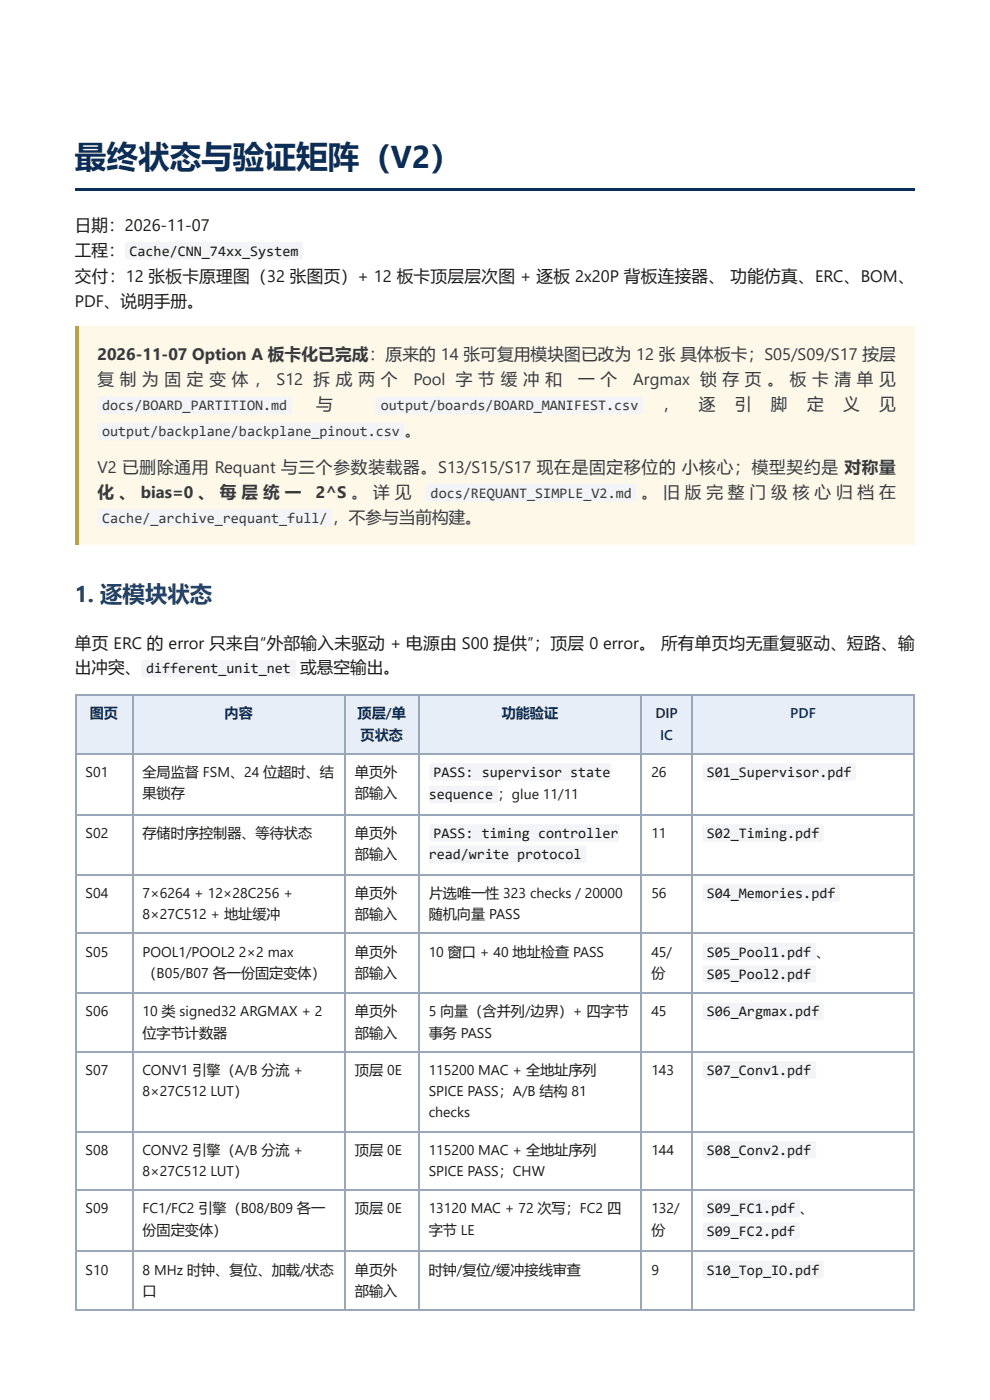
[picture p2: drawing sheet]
<svg xmlns="http://www.w3.org/2000/svg" width="210mm" height="297mm" viewBox="0 0 210 297" stroke-linecap="round" stroke-linejoin="round" font-family="sans-serif">
<defs><g id="words">
<text font-size="6.7" fill="#0b2e59" x="15.9" y="35.7">最终状态与验证矩阵（V2）</text>
<text font-size="4.8" fill="#123f73" x="15.9" y="127.8">1. 逐模块状态</text>
<g font-size="3.5" fill="#1a1a1a">
<text x="15.9" y="48.9">日期：2026-11-07</text>
<text x="15.9" y="54.2">工程：</text>
<text x="15.9" y="59.8">交付：12 张板卡原理图（32 张图页）+ 12 板卡顶层层次图 + 逐板 2x20P 背板连接器、 功能仿真、ERC、BOM、</text>
<text x="15.9" y="65.1">PDF、说明手册。</text>
<text x="15.9" y="137.6">单页 ERC 的 error 只来自“外部输入未驱动 + 电源由 S00 提供”；顶层 0 error。 所有单页均无重复驱动、短路、输</text>
<text x="15.9" y="142.9">出冲突、</text>
<text x="63.7" y="142.9">或悬空输出。</text>
</g>
<g font-size="3.5" fill="#3a3a3a">
<text x="20.7" y="76.5">2026-11-07 Option A 板卡化已完成：原来的 14 张可复用模块图已改为 12 张 具体板卡；S05/S09/S17 按层</text>
<text x="20.7" y="81.8">复 制 为 固 定 变 体 ， S12 拆 成 两 个</text>
<text x="87.6" y="81.8">Pool 字 节 缓 冲 和</text>
<text x="122.6" y="81.8">一 个</text>
<text x="134.2" y="81.8">Argmax 锁 存 页 。 板 卡 清 单 见</text>
<text x="67" y="87">与</text>
<text x="140.5" y="87">，</text>
<text x="148.1" y="87">逐</text>
<text x="155.8" y="87">引</text>
<text x="163.4" y="87">脚</text>
<text x="171.1" y="87">定</text>
<text x="178.8" y="87">义</text>
<text x="186.4" y="87">见</text>
<text x="85.8" y="92.6">。</text>
<text x="20.7" y="100.3">V2 已删除通用 Requant 与三个参数装载器。S13/S15/S17 现在是固定移位的 小核心；模型契约是 对称量</text>
<text x="20.7" y="105.6">化 、 bias=0 、 每 层 统 一</text>
<text x="67" y="105.6">2^S 。 详 见</text>
<text x="136" y="105.6">。 旧 版 完 整 门 级 核 心 归 档 在</text>
<text x="70.4" y="110.9">，不参与当前构建。</text>
</g>
<g font-size="3.1" fill="#1a1a1a">
<text x="27.5" y="54.2">Cache/CNN_74xx_System</text>
<text x="31" y="142.9">different_unit_net</text>
<text x="91.9" y="164.8">PASS: supervisor state</text>
<text x="149.8" y="164.8">S01_Supervisor.pdf</text>
<text x="90.9" y="169.6">sequence ；glue 11/11</text>
<text x="91.9" y="177.8">PASS: timing controller</text>
<text x="149.8" y="177.8">S02_Timing.pdf</text>
<text x="90.9" y="182.3">read/write protocol</text>
<text x="149.8" y="190.5">S04_Memories.pdf</text>
<text x="149.8" y="202.9">S05_Pool1.pdf 、</text>
<text x="149.8" y="207.7">S05_Pool2.pdf</text>
<text x="149.8" y="215.6">S06_Argmax.pdf</text>
<text x="149.8" y="228.1">S07_Conv1.pdf</text>
<text x="149.8" y="245">S08_Conv2.pdf</text>
<text x="149.8" y="257.4">S09_FC1.pdf</text>
<text x="149.8" y="262.2">S09_FC2.pdf</text>
<text x="149.8" y="270.4">S10_Top_IO.pdf</text>
</g>
<g font-size="3.1" fill="#3a3a3a">
<text x="21.7" y="87">docs/BOARD_PARTITION.md</text>
<text x="80.8" y="87">output/boards/BOARD_MANIFEST.csv</text>
<text x="21.7" y="92.6">output/backplane/backplane_pinout.csv</text>
<text x="91.3" y="105.6">docs/REQUANT_SIMPLE_V2.md</text>
<text x="21.7" y="110.9">Cache/_archive_requant_full/</text>
</g>
<g font-size="3" fill="#0b2e59">
<text x="19" y="152.4">图页</text>
<text x="47.6" y="152.4">内容</text>
<text x="75.8" y="152.4">顶层/单</text>
<text x="106.4" y="152.4">功能验证</text>
<text x="138.9" y="152.4">DIP</text>
<text x="167.6" y="152.4">PDF</text>
<text x="76.4" y="156.9">页状态</text>
<text x="140" y="156.9">IC</text>
</g>
<g font-size="3" fill="#1a1a1a">
<text x="18.1" y="164.8">S01</text>
<text x="30.2" y="164.8">全局监督 FSM、24 位超时、结</text>
<text x="75.3" y="164.8">单页外</text>
<text x="138.1" y="164.8">26</text>
<text x="30.2" y="169.3">果锁存</text>
<text x="75.3" y="169.3">部输入</text>
<text x="18.1" y="177.8">S02</text>
<text x="30.2" y="177.8">存储时序控制器、等待状态</text>
<text x="75.3" y="177.8">单页外</text>
<text x="138.1" y="177.8">11</text>
<text x="75.3" y="182.3">部输入</text>
<text x="18.1" y="190.5">S04</text>
<text x="30.2" y="190.5">7×6264 + 12×28C256 +</text>
<text x="75.3" y="190.5">单页外</text>
<text x="90.9" y="190.5">片选唯一性 323 checks / 20000</text>
<text x="138.1" y="190.5">56</text>
<text x="30.2" y="195">8×27C512 + 地址缓冲</text>
<text x="75.3" y="195">部输入</text>
<text x="90.9" y="195">随机向量 PASS</text>
<text x="18.1" y="202.9">S05</text>
<text x="30.2" y="202.9">POOL1/POOL2</text>
<text x="50.7" y="202.9">2×2 max</text>
<text x="75.3" y="202.9">单页外</text>
<text x="90.9" y="202.9">10 窗口 + 40 地址检查 PASS</text>
<text x="138.1" y="202.9">45/</text>
<text x="30.2" y="207.4">（B05/B07 各一份固定变体）</text>
<text x="75.3" y="207.4">部输入</text>
<text x="138.1" y="207.4">份</text>
<text x="18.1" y="215.6">S06</text>
<text x="30.2" y="215.6">10 类 signed32 ARGMAX + 2</text>
<text x="75.3" y="215.6">单页外</text>
<text x="90.9" y="215.6">5 向量（含并列/边界）+ 四字节</text>
<text x="138.1" y="215.6">45</text>
<text x="30.2" y="220.1">位字节计数器</text>
<text x="75.3" y="220.1">部输入</text>
<text x="90.9" y="220.1">事务 PASS</text>
<text x="18.1" y="228.1">S07</text>
<text x="30.2" y="228.1">CONV1 引擎（A/B 分流 +</text>
<text x="30.2" y="232.6">8×27C512 LUT）</text>
<text x="75.3" y="228.1">顶层 0E</text>
<text x="90.9" y="228.1">115200 MAC + 全地址序列</text>
<text x="90.9" y="232.6">SPICE PASS；A/B 结构 81</text>
<text x="138.1" y="228.1">143</text>
<text x="90.9" y="237.1">checks</text>
<text x="18.1" y="245">S08</text>
<text x="30.2" y="245">CONV2 引擎（A/B 分流 +</text>
<text x="75.3" y="245">顶层 0E</text>
<text x="90.9" y="245">115200 MAC + 全地址序列</text>
<text x="138.1" y="245">144</text>
<text x="30.2" y="249.5">8×27C512 LUT）</text>
<text x="90.9" y="249.5">SPICE PASS；CHW</text>
<text x="18.1" y="257.4">S09</text>
<text x="30.2" y="257.4">FC1/FC2 引擎（B08/B09 各一</text>
<text x="75.3" y="257.4">顶层 0E</text>
<text x="90.9" y="257.4">13120 MAC + 72 次写；FC2 四</text>
<text x="138.1" y="257.4">132/</text>
<text x="169.6" y="257.4">、</text>
<text x="30.2" y="261.9">份固定变体）</text>
<text x="90.9" y="261.9">字节 LE</text>
<text x="138.1" y="261.9">份</text>
<text x="18.1" y="270.4">S10</text>
<text x="30.2" y="270.4">8 MHz 时钟、复位、加载/状态</text>
<text x="30.2" y="274.9">口</text>
<text x="75.3" y="270.4">单页外</text>
<text x="75.3" y="274.9">部输入</text>
<text x="90.9" y="270.4">时钟/复位/缓冲接线审查</text>
<text x="138.1" y="270.4">9</text>
</g>
</g></defs>
<path d="M15.9 40h178v.5h-178z" fill="#0b2e59"/>
<path d="M15.9 69.3h178v46.3h-178z" fill="#fdf8e8"/>
<path d="M15.9 69.3h.8v46.3h-.8z" fill="#c9a227"/>
<g fill="#e8eef7">
<path d="M16.1 147.6h11.9v12.5h-11.9z"/>
<path d="M28 147.6h45v12.5h-45z"/>
<path d="M73 147.6h15.6v12.5h-15.6z"/>
<path d="M88.6 147.6h47.4v12.5h-47.4z"/>
<path d="M136 147.6h10.8v12.5h-10.8z"/>
<path d="M146.8 147.6h47.1v12.5h-47.1z"/>
</g>
<g fill="none" stroke="#9aa7b8" stroke-width=".26">
<path d="M15.9 147.5h178M15.9 159.9h178M16 147.4v130.4M28.2 147.4v130.4M73.2 147.4v130.4M88.8 147.4v130.4M135.9 147.4v130.4M146.7 147.4v130.4M193.8 147.4v130.4M15.9 172.9h178M15.9 185.6h178M15.9 198h178"/>
<path d="M15.9 210.7h178M15.9 223.2h178M15.9 240.1h178M15.9 252.5h178M15.9 265.5h178M15.9 277.9h178"/>
</g>
<g fill="#f2f4f7">
<path d="M26.6 51.5l.4-.2h36.8l.3 .1 .2 .4v2.7l-.2 .4-.3 .1h-36.8l-.3-.1-.2-.3v-2.7z"/>
<path d="M20.8 84.3l.4-.2h40.2l.3 .1 .2 .4v2.7l-.1 .4-.4 .1h-40.2h-.3l-.3-.4v-2.7z"/>
<path d="M79.8 84.3l.4-.2h55.5l.3 .1 .2 .4 .1 2.7-.2 .4-.4 .1h-55.5h-.3l-.3-.4v-2.7z"/>
<path d="M20.8 89.8l.4-.1h64l.3 .1 .2 .3v2.8l-.1 .3-.4 .2h-64l-.3-.1-.3-.3v-2.8z"/>
<path d="M90.4 102.8l.4-.1h43.6h.3l.2 .4v2.7l-.1 .4-.4 .2h-43.6l-.3-.1-.3-.4v-2.7z"/>
<path d="M20.8 108.1l.4-.2h48.6l.3 .1 .3 .4v2.7l-.2 .4-.4 .2h-48.6l-.3-.1-.3-.4v-2.7z"/>
<path d="M30.1 140.1l.3-.1h31.8l.3 .1 .2 .3v2.7l-.1 .4-.4 .2h-31.8l-.3-.1-.2-.4v-2.7z"/>
<path d="M91.2 162.1l.3-.2h37.9v3.7h-37.9l-.2-.1-.3-.3v-2.7z"/>
<path d="M91 166.7h14.1l.5 .4v2.9l-.3 .3-.3 .1h-14z"/>
<path d="M149.1 162.1l.4-.2h31.5l.3 .1 .2 .3v2.8l-.2 .4-.3 .1h-31.5l-.3-.1-.2-.3v-2.7z"/>
<path d="M91.2 175l.3-.1h39.8v3.7h-39.8l-.2-.1-.3-.3v-2.8z"/>
<path d="M91 179.4h32.8l.3 .1 .2 .3 .1 2.8-.2 .3-.4 .2h-32.8z"/>
<path d="M149.1 175l.4-.1h24.7l.4 .4v2.9l-.2 .3-.3 .1h-24.7l-.4-.2v-.3v-2.7z"/>
<path d="M149.1 187.7l.4-.1h28.1l.5 .4v2.9l-.3 .3-.3 .1h-28.1l-.4-.2v-.3v-2.7z"/>
<path d="M149.1 200.2l.4-.2h23.1l.4 .4v2.9l-.2 .3-.3 .1h-23.1l-.4-.2v-.3v-2.7z"/>
<path d="M149.1 204.9l.4-.1h23.1l.4 .4v2.9l-.2 .3-.3 .1h-23.1l-.4-.2v-.3v-2.7z"/>
<path d="M149.1 212.9l.4-.2h24.7l.4 .4v2.9l-.2 .3-.3 .1h-24.7l-.4-.2v-.3v-2.7z"/>
<path d="M149.1 225.3l.4-.1h23.1l.4 .4v2.8l-.2 .4-.3 .1-23.1-.1-.4-.2v-.3v-2.6z"/>
<path d="M149.1 242.2l.4-.1h23.1l.4 .4v2.9l-.2 .3-.3 .1h-23.1l-.4-.2v-.3v-2.7z"/>
<path d="M149.1 254.7l.4-.2h19.7l.4 .4v2.9l-.2 .3-.3 .1h-19.7l-.4-.2v-.3v-2.6z"/>
<path d="M149.1 259.4l.4-.1h19.7l.4 .4v2.9l-.2 .3-.3 .1h-19.7l-.4-.2v-.3v-2.7z"/>
<path d="M149.1 267.6l.4-.1h24.7l.4 .4v2.9l-.2 .3-.3 .1h-24.7l-.4-.2v-.3v-2.7z"/>
</g>
<use href="#words"/>
</svg>
